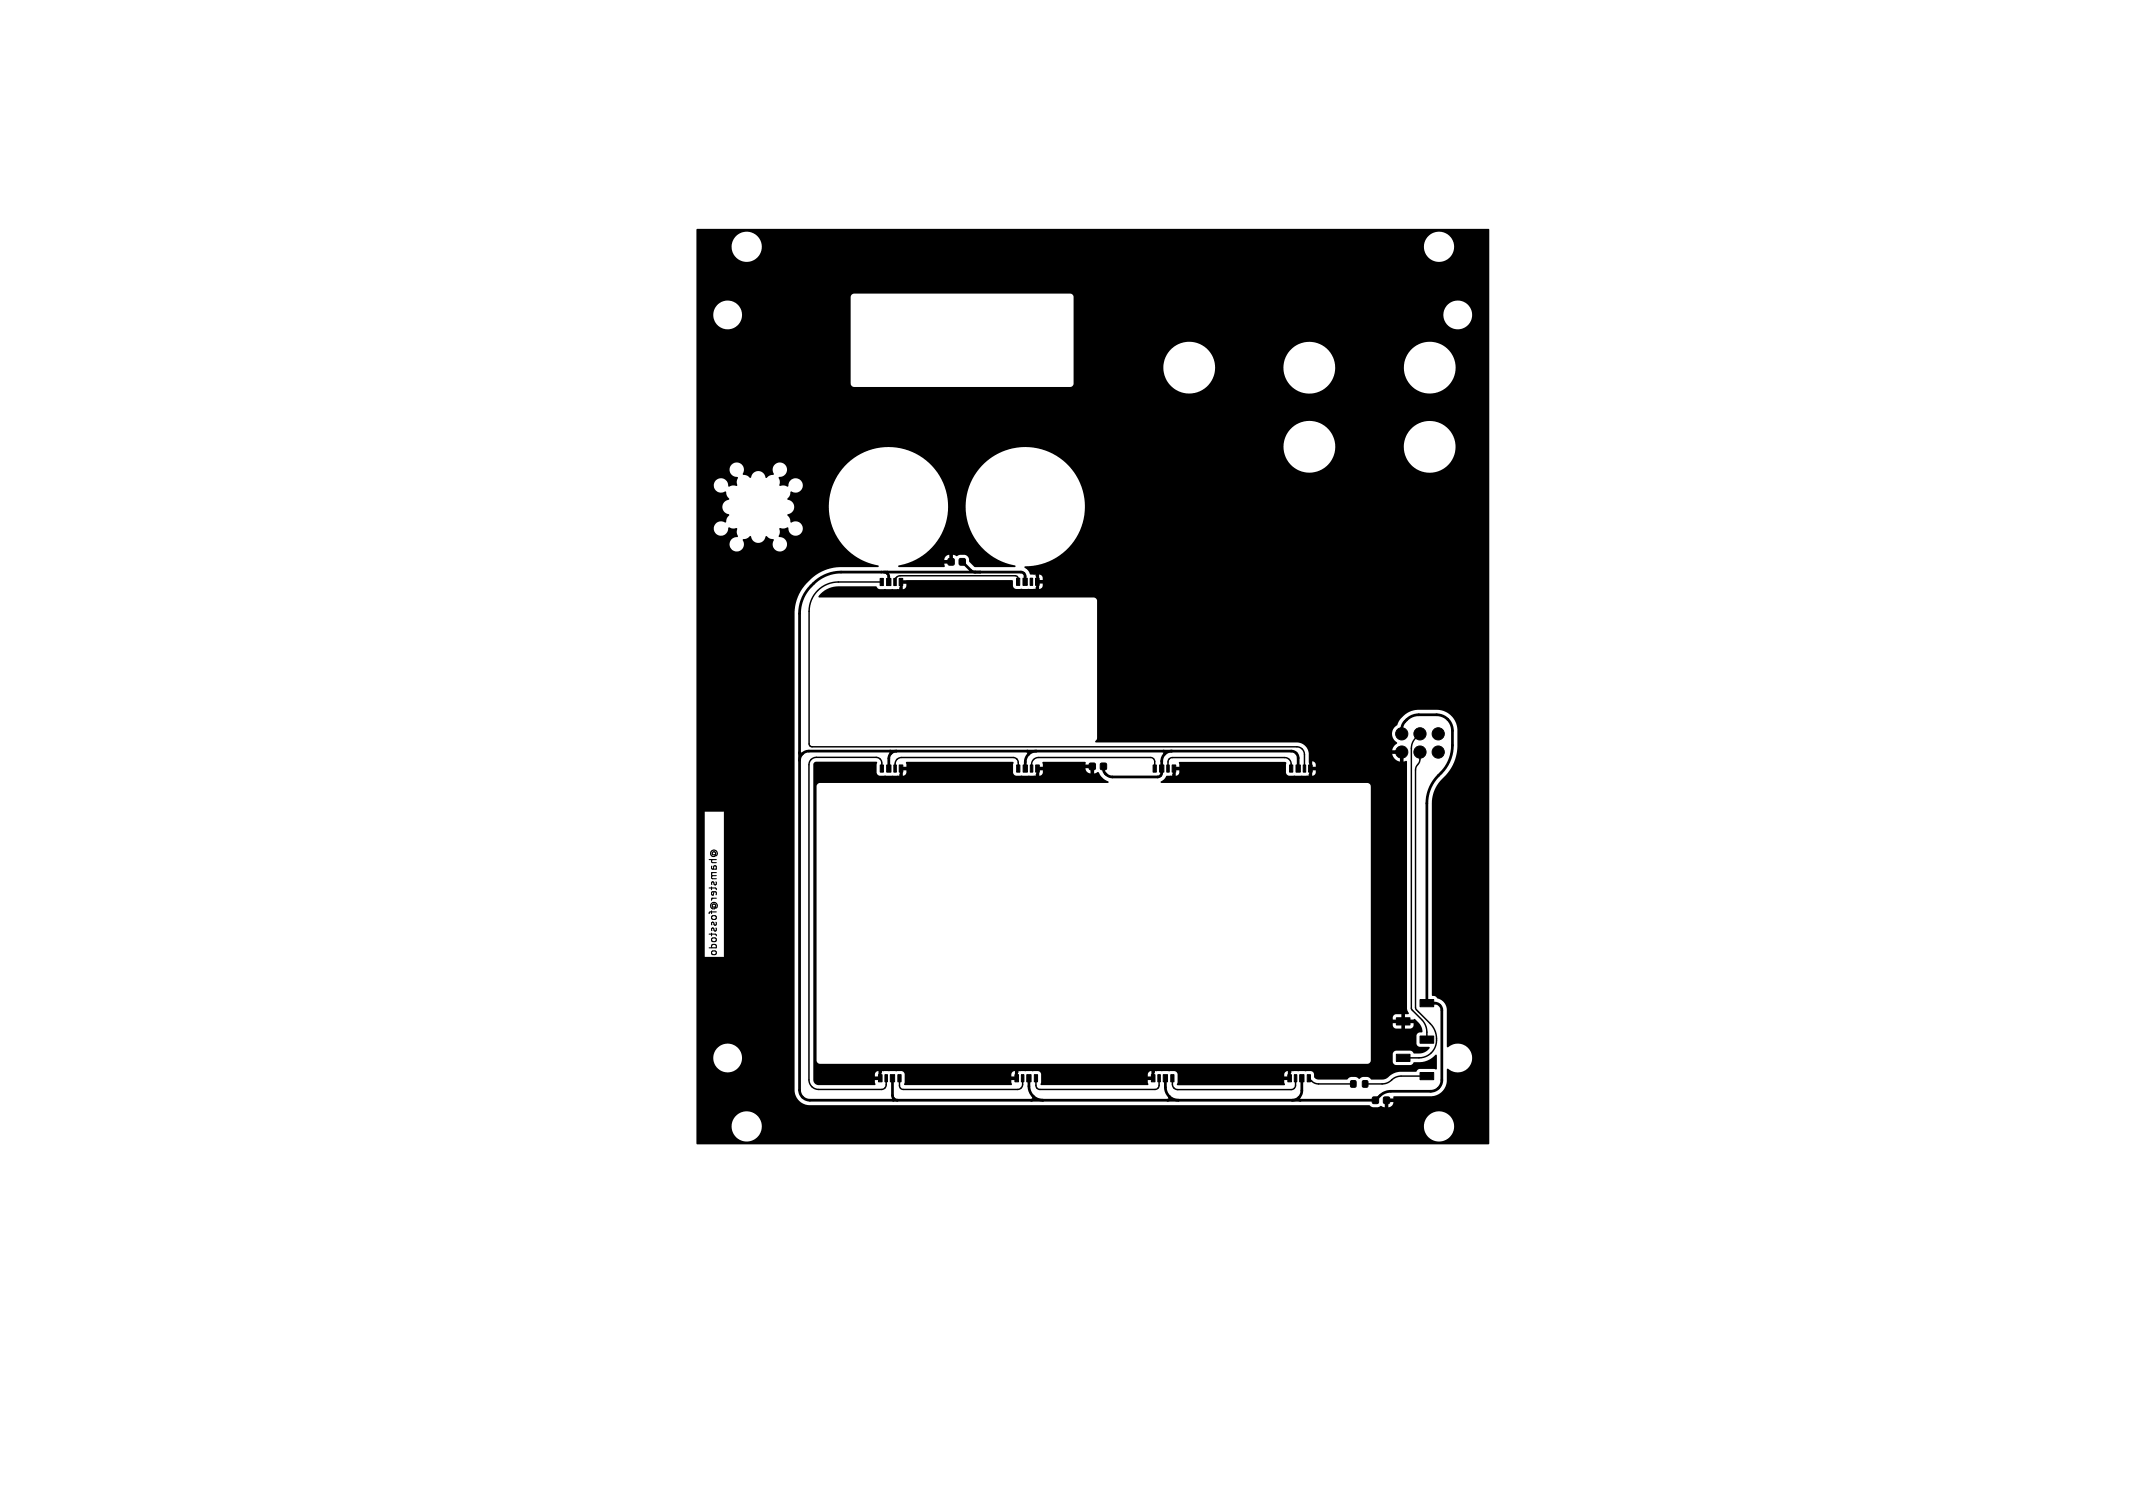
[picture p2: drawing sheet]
<svg xmlns="http://www.w3.org/2000/svg" width="297mm" height="210mm" viewBox="0 0 297 210" stroke-linecap="round" stroke-linejoin="round" font-family="sans-serif">
<g fill="none" stroke="#000" stroke-width=".15">
<path d="M98.7 119.7h1M99.2 119h.4M99.2 119.7l-.1 .2v.2h.6M99.3 119a.24 .24 0 0 1-.1-.3 .24 .24 0 0 1 .4 0 .24 .24 0 0 1 0 .3M99.6 119v.1a.43 .43 0 0 1-.7-.2 .43 .43 0 0 1 .5-.5 .48 .48 0 0 1 .4 .3 .48 .48 0 0 1-.1 .5M98.7 123.7h.9l.1 .2M98.7 130.1h.9l.1 .2M98.7 132h1M99.1 123.5v.4M99.1 126.9v.3M99.1 129.9v.4M99.1 121.5h.6"/>
<path d="M99.1 125.1h.6M99.1 133.4h.6M99.1 135.7h.6M99.1 120.6v.4h.6M99.1 127.6l.5-.1 .1 .1v.3l-.1 .1h-.3l-.2-.1zM99.1 130.7l.5-.1 .1 .1v.2l-.1 .2h-.3l-.2-.2zM99.1 132v-.3l.2-.2 .4 .1v.4M99.1 132.5l.5-.1 .1 .1v.3l-.1 .1h-.3l-.2-.1zM99.1 134.8l.5-.1 .1 .1v.2l-.1 .2h-.3l-.2-.2zM99.1 136.7v-.3l.2-.2 .4 .1v.4M99.2 121.5l-.1 .3 .1 .1M99.2 133.4l-.1 .1v.3h.6"/>
<path d="M99.2 126.3h.4M99.2 121.9l-.1 .2v.2l.6 .1M99.2 121.9h.5M99.3 126.3a.24 .24 0 0 1-.1-.3 .24 .24 0 0 1 .4 0 .24 .24 0 0 1 0 .3M99.3 125.1l-.2 .3M99.3 135.7l-.2 .2M99.3 121l.1-.3 .1-.1 .2 .1v.3M99.4 124.2l-.1 .5-.2-.1v-.3l.1-.1h.5v.4M99.6 126.3v.1a.43 .43 0 0 1-.7-.2 .43 .43 0 0 1 .5-.5 .48 .48 0 0 1 .4 .3 .48 .48 0 0 1-.1 .5M99.6 134.3h.1M99.7 122.8v.4h-.2l-.2-.4-.2 .1v.3M99.7 128.4v.4h-.2l-.2-.4-.2 .2v.2"/>
<path d="M99.7 129.2v.4h-.2l-.2-.4-.2 .2v.2M99.7 127h-.8l-.2 .2M100 136.3l.1 .2-.2 .2h-.8"/>
</g>
<g fill="#000" stroke="#000" stroke-width=".14">
<path d="M132.1 77.8h.7v.8h-.7zM133.6 77.8h.8v.8h-.8zM122.5 80.6h.5v1h-.5zM123.5 80.6h.6v1h-.6zM124.5 80.6h.3v1h-.3zM125.2 80.6h.5v1h-.5zM141.5 80.5h.5v1h-.5zM142.4 80.5h.6v1h-.6zM143.4 80.5h.4v1h-.4zM144.2 80.5h.5v1h-.5zM122.6 106.5h.4v1h-.4zM123.5 106.5h.6v1h-.6z"/>
<path d="M124.5 106.5h.3v1h-.3zM125.2 106.5h.5v1h-.5zM141.6 106.5h.4v1h-.4zM142.5 106.5h.6v1h-.6zM143.5 106.5h.3v1h-.3zM144.2 106.5h.5v1h-.5zM151.7 106.3h.8v.8h-.8zM153.3 106.3h.7v.8h-.7zM160.6 106.5h.4v1h-.4zM161.5 106.5h.6v1h-.6zM162.5 106.5h.3v1h-.3zM163.2 106.5h.5v1h-.5z"/>
<path d="M179.6 106.5h.4v1h-.4zM180.5 106.5h.6v1h-.6zM181.5 106.5h.3v1h-.3zM182.2 106.5h.5v1h-.5zM197.7 139.2h1.9v1h-1.9zM122.3 149.7h.5v1h-.5zM123.2 149.7h.4v1h-.4zM124 149.7h.6v1h-.6zM125 149.7h.5v1h-.5zM141.3 149.7h.5v1h-.5zM142.2 149.7h.4v1h-.4zM143 149.7h.6v1h-.6z"/>
<path d="M144 149.7h.5v1h-.5zM160.3 149.7h.5v1h-.5zM161.2 149.7h.4v1h-.4zM162 149.7h.6v1h-.6zM163 149.7h.5v1h-.5zM179.3 149.7h.5v1h-.5zM180.2 149.7h.4v1h-.4zM181 149.7h.6v1h-.6zM182 149.7h.5v1h-.5zM188.1 150.5h.7v.9h-.7zM189.7 150.5h.7v.9h-.7zM191.1 152.8h.8v.8h-.8z"/>
<path d="M192.7 152.8h.7v.8h-.7zM194.4 141.7h1.9v1h-1.9zM194.4 146.8h1.9v1h-1.9zM197.7 144.3h1.9v1h-1.9zM197.7 149.4h1.9v1h-1.9z"/>
<circle cx="195.2" cy="102.2" r=".85"/>
<circle cx="195.2" cy="104.7" r=".85"/>
<circle cx="197.7" cy="102.2" r=".85"/>
<circle cx="197.7" cy="104.7" r=".85"/>
<circle cx="200.3" cy="102.2" r=".85"/>
<circle cx="200.3" cy="104.7" r=".85"/>
</g>
<g fill="none" stroke="#000" stroke-width=".2">
<path d="M122.8 81h-6.1a4.1 4.1 0 0 0-4 4.1v18.5v.2l.2 .2h67.7a1.07 1.07 0 0 1 1 1.1v1.9M141.8 81l-.1-.6-.3-.2h-16a.74 .74 0 0 0-.8 .8M122.8 107v-.7a.79 .79 0 0 0-.8-.8h-8.3a1.02 1.02 0 0 0-1.1 1v43.9a1.35 1.35 0 0 0 1.4 1.3h8.7a.66 .66 0 0 0 .7-.6v-.9M124.6 107a1.42 1.42 0 0 1 .3-1.2l.6-.3h15.6a.71 .71 0 0 1 .7 .7v.8M143.6 107a1.15 1.15 0 0 1 .8-1.5h15.8l.4 .2 .2 .2v1.1M162.6 107l.1-1.1 .1-.2 .4-.2h15.7a.9 .9 0 0 1 .9 .9v.6M197.7 102.2l-.9 .9-.2 .5-.1 .6v36.2l.1 .2 1.6 1.6 .3 .6 .2 .6v1.4M197.7 102.2h.1M197.7 104.7a2.16 2.16 0 0 1-.2 1.6l-.3 .5-.1 .4v33.1l.1 .3 2 2a2.74 2.74 0 0 1 .8 2.7 2.74 2.74 0 0 1-2.1 2h-2.5M125.2 150.2l.1 1.1 .2 .3 .3 .1h15.9a.71 .71 0 0 0 .7-.7v-.8M144.2 150.2l.1 1.1 .1 .3 .4 .1h16l.3-.1 .3-.3v-1.1M163.2 150.2v.8a.74 .74 0 0 0 .8 .7h15.8l.4-.1 .2-.3v-1.1"/>
<path d="M182.2 150.2l.7 .6 .5 .1h5M198.7 149.9h-3.6a2.55 2.55 0 0 0-1.8 .8l-.7 .2h-2.5"/>
</g>
<g fill="none" stroke="#000" stroke-width=".38">
<path d="M123.2 79.7l.3 .1M123.5 79.8l.2 .3 .1 .9M123.5 79.7v.1M134 78.2l1.3 1.3 .5 .2M142.7 81v-1l-.3-.3h-.2h-25.1a6 6 0 0 0-5.8 5.8v66.3a1.43 1.43 0 0 0 1.5 1.4h78.7M111.3 104.8l.2 .2h.2M111.7 105l.4-.3 .5-.1h67.2a.96 .96 0 0 1 1 1v1.4M111.7 105l-.3 .4-.1 .5M123.9 104.6l.2 .1v.2M124.1 104.9l-.3 .5v1.6M124.8 104.6l-.4 .1-.3 .2M143 104.6l.3 .2-.1 .2"/>
<path d="M143.2 105l-.3 .4a2.67 2.67 0 0 0-.1 1.6M144.3 104.6l-.7 .2-.4 .2M162 104.6l.2 .2v.2M162.2 105l-.4 .8v1.8l-.1 .3-.2 .2-6.6 .1a1.27 1.27 0 0 1-1.3-1.5M163.2 104.6l-.6 .1-.4 .3M195.2 102.2a2.34 2.34 0 0 1 2.3-2.7h2.5a2.2 2.2 0 0 1 2.2 2.2 10.6 10.6 0 0 1-.1 3.5 7 7 0 0 1-2.2 3.2 5.4 5.4 0 0 0-1.2 3.5v27.8h1.1a.97 .97 0 0 1 1 1v9.7a1.55 1.55 0 0 1-1.6 1.6h-5.6l-.7 .1a3.4 3.4 0 0 0-1.4 1.1M124.3 150.2v2.4l.2 .4M124.5 153v.2h-.1M124.5 153l.4 .2M143.3 150.2v1.5l.2 .5 .3 .4M143.8 152.6l.1 .4-.3 .2M143.8 152.6l.6 .4 .8 .2"/>
<path d="M162.3 150.2v1.5l.2 .6 .3 .4M162.8 152.7l.1 .3-.3 .2M162.8 152.7l.5 .3 .8 .2M180.9 152.8l-.4 .3-.6 .1M180.9 152.8l-.1 .3 .2 .1M181.3 150.2l-.1 1.9-.3 .7M191.5 153.2h.1"/>
</g>
<path d="M97 31.9h110.2l.2 .1v127.3l-110.3 .1-.1-.1v-2.4h4.9a2.11 2.11 0 0 0 2.1 2.1 2.11 2.11 0 0 0 2.1-2.1h92.2a2.11 2.11 0 0 0 3 1.8 2.11 2.11 0 0 0 .3-3.6 2.11 2.11 0 0 0-3.3 1.5v.3h-92.2v-.3a2.11 2.11 0 0 0-2.3-1.8 2.11 2.11 0 0 0-1.9 2.1h-4.9v-5.2h13.6l.2 .9a2.13 2.13 0 0 0 2 1.3h77.8l.5 .3h.8l.4-.2 .5 .2v-.7h.5v.7a.71 .71 0 0 0 .7-.7h-1.2v-.5h1.2v-.2l.1-.1h5a2.25 2.25 0 0 0 2.4-2.4v-1.4a.46 .46 0 0 1 .5 .2 2 2 0 0 0 3-2 2 2 0 0 0-3.3-1.3l-.2-.1v-4.9a1.86 1.86 0 0 0-1.4-1.8l-.2-.2-.5-.1v-.1v-26.7a4.8 4.8 0 0 1 1.4-3.4 6.2 6.2 0 0 0 2.1-4.8v-1.9a2.89 2.89 0 0 0-3-3h-2.5l-.9 .2-1 .6-.6 .7-.3 .6a1.42 1.42 0 0 0-.1 2.5l-.5 .7-.2 .4h.9v.5h-.9l.2 .4 .3 .4 .6 .3v-.9h.5v.9l.4-.1 .1 .1v34.4l.3 .6-.1 .1h-.5v.8l1.4-.1 .7 .7 .2 .4 .2 .7-.4 .1a.49 .49 0 0 0-.5 .4v1.1a.49 .49 0 0 0 .5 .5h1.3l.1 .1a1.77 1.77 0 0 1-1.5 .8h-.8l-.4-.4h-2a.49 .49 0 0 0-.5 .5v1.1a.49 .49 0 0 0 .5 .4h2l.5-.4h.6a3.2 3.2 0 0 0 2.4-1l.2 .1-.1 1.9h-2.3l-.3 .1-.2 .3h-2.5l-.6 .1-.7 .5a1.31 1.31 0 0 1-1 .4h-1.4l-.7-.3h-.5l-.5 .3-.5-.3h-.6l-.7 .3h-3.9l-.6-.2v-.5a.49 .49 0 0 0-.5-.4h-2.7l-.1 1.2h-.9l.1 .6-.1 .1h-14.8l-.1-.1 .1-.3v-.8h15.3v-.7a.49 .49 0 0 0-.5 .4v.3h-14.8a.56 .56 0 0 0-.5-.7h-2.7l-.1 1.2h-.9l.1 .6-.1 .1h-14.8l-.1-.1 .1-1.1h15.3v-.7a.49 .49 0 0 0-.5 .4v.3h-14.8a.56 .56 0 0 0-.5-.7h-2.7l-.1 1.2h-.9l.1 .6-.1 .1h-14.8l-.1-.1 .1-1.1h15.3v-.7a.49 .49 0 0 0-.5 .4v.3h-14.8a.56 .56 0 0 0-.5-.7h-2.7l-.1 1.2h-.9l.1 .6-.1 .1h-7.7a.76 .76 0 0 1-.9-.8v-.4h9.1v-.7a.49 .49 0 0 0-.5 .4v.3h-8.6v-43.4a.42 .42 0 0 1 .5-.4h8.3l.1 .1v1.4a.49 .49 0 0 0 .4 .4h2.7l.1-.7h.4l.1 .7a.49 .49 0 0 0 .4-.4v-.3h-.9v-.4l.1-.1h.8l-.1-.6 .2-.1h14.7l.1 .1v1.4l.2 .4h2.9l.1-.7h.4v.7a.49 .49 0 0 0 .5-.4v-.3h-.9v-.3h6.8a.71 .71 0 0 0 .7 .7v-.7h-7.5v-.1l.1-.1h.8l-.1-.6 .2-.1h5.8l.1 .1-.1 .3h1.2v1.2l.6-.2 .6 .8 .8 .5 .1 .2h-.1h-40.2l-.3 .2-.1 .3v38.2l.2 .3 .2 .2h76.3l.3-.2 .2-.3v-5.2h3a.57 .57 0 0 0 .5 .7h.7v-.7h.5v.7h.8a.49 .49 0 0 0 .4-.4v-.3h-5.9v-.5h4.2v-.8h-.7a.49 .49 0 0 0-.5 .5v.3h-3v-32.5l-.1-.3-.4-.2h-28.7h-.1v-.2l.6-.3 .2-.4 .8-.1 .1-.7h.4l.1 .7a.49 .49 0 0 0 .4-.4v-.3h-.9v-.4l.1-.1h.8l-.1-.6 .2-.1h14.6l.2 .1v1.4l.2 .4h2.9l.1-.7h.4v.7a.49 .49 0 0 0 .5-.4v-.3h-.9l-.1-1.3h.5v.8h.5a.57 .57 0 0 0-.4-.8h-.6v-1a1.67 1.67 0 0 0-1.5-1.6h-28.2v-.1l.3-.5v-19.2l-.2-.2-.2-.2h-38.4v-.2a3.5 3.5 0 0 1 2.8-1.3h5.2l.4 .3h2.8l.1-.7h.4v.7a.49 .49 0 0 0 .5-.4v-.3h-.9v-.4l1-.1h14.6l.1 .1v.7a.49 .49 0 0 0 .5 .4h2.7l.1-.7h.4v.7a.49 .49 0 0 0 .5-.4v-.3h-.9l-.1-1.3h.5v.8h.5v-.3a.49 .49 0 0 0-.5-.5h-1.2l-.1-.1a1.4 1.4 0 0 0-.7-.8v-.2a8.3 8.3 0 0 0 8.4-8.6 8.3 8.3 0 0 0-9-8 8.3 8.3 0 0 0-7.6 9.4 8.3 8.3 0 0 0 6.9 7.1v.1l-.1 .1h-5.5l-.9-.8a.76 .76 0 0 0-.6-.9h-.7l-.4 .2-.5-.2v1.1l-1.2 .1 .1 .4-.2 .1h-6.2l-.1-.1v-.2l1.4-.3 .9-.4h4.8v-.7a.71 .71 0 0 0-.7 .7h-4.1l.1-.1a8.3 8.3 0 0 0 2-13.2 8.3 8.3 0 0 0-13.2 2.1 8.3 8.3 0 0 0 6 12l.1 .1-.2 .1h-5.7l-.9 .2-1.2 .4-1.1 .7-1.3 1.3-.9 1.5-.4 1.3-.1 .8v66.5h-13.6v-4.4h2.3a2.01 2.01 0 0 0 2.9 1.8 2.01 2.01 0 0 0 .3-3.4 2.01 2.01 0 0 0-3.2 1.4v.2h-2.3v-34.3h1.1v20.3h2.7v-20.3h-3.8v-39.3h2.4v.2a1.02 1.02 0 0 0 1.2 .7 1.02 1.02 0 0 0 .8-1.1l.1-.1a1.13 1.13 0 0 0 1.1 .1v.2a1.3 1.3 0 0 0 .1 1 1.01 1.01 0 0 0-1.1 .9 1.01 1.01 0 0 0 .9 1.2 1.01 1.01 0 0 0 1.1-1l-.2-.6 .1-.1a1.27 1.27 0 0 0 1-.5l.1 .1a1 1 0 0 0 1 .9 1 1 0 0 0 1-.9h.1a1.51 1.51 0 0 0 1 .4 1.02 1.02 0 0 0 .2 1.5 1.02 1.02 0 0 0 1.4-.1 1.02 1.02 0 0 0-.1-1.5l-.8-.3 .2-.5-.1-.6 .2-.1a1.35 1.35 0 0 0 1 0 1.03 1.03 0 0 0 1.1 1.2 1.03 1.03 0 0 0 .9-1.4 1.03 1.03 0 0 0-1.5-.5l-.1-.1a1.33 1.33 0 0 0-.5-1l.1-.1a1.02 1.02 0 0 0 .9-1 1.02 1.02 0 0 0-.9-1l-.1-.2a1.56 1.56 0 0 0 .5-1 1.02 1.02 0 0 0 1.5-.2 1.02 1.02 0 0 0-.4-1.5 1.02 1.02 0 0 0-1.4 .7l-.1 .4-.5-.2-.6 .1-.1-.2a1.1 1.1 0 0 0-.1-1l.1-.1a1.01 1.01 0 0 0 1.1-1.1 1.01 1.01 0 0 0-1.4-.8 1.01 1.01 0 0 0-.4 1.5l-.1 .1-.5 .1-.5 .4-.1-.1a1.02 1.02 0 0 0-1-.9 1.02 1.02 0 0 0-1 .9l-.2 .1-.3-.3-.6-.2v-.2a1.02 1.02 0 0 0-.7-1.5 1.02 1.02 0 0 0-1.3 1 1.02 1.02 0 0 0 1.2 1l.1 .2-.2 .6 .1 .4-.2 .1a1.35 1.35 0 0 0-1.1 .1 1.02 1.02 0 0 0-.9-1.2 1.02 1.02 0 0 0-1.1 1 1.02 1.02 0 0 0 1.2 1l.4-.2 .1 .2a1.09 1.09 0 0 0 .4 .8v.2a1.03 1.03 0 0 0-.9 1 1.03 1.03 0 0 0 .9 1v.2a1.56 1.56 0 0 0-.5 1 1.06 1.06 0 0 0-1.6 .9h-2.4v-11.5h81.7l.1 .8a3.6 3.6 0 0 0 3.9 2.8 3.6 3.6 0 0 0 3.2-3.6h9.6v.8a3.6 3.6 0 0 0 5.8 2.1 3.6 3.6 0 0 0-.7-6.1 3.6 3.6 0 0 0-5.1 3.2h-9.6a3.6 3.6 0 0 0-3.6-3.6 3.6 3.6 0 0 0-3.6 3.6h-81.7v-8.7h21.4l.2 .3 .3 .1h30.2l.3-.2 .1-.2v-2.3h12.5a3.6 3.6 0 0 0 3.6 3.6 3.6 3.6 0 0 0 3.6-3.6h9.5v.4a3.6 3.6 0 0 0 3.8 3.2 3.6 3.6 0 0 0 3.4-3.6h9.6v.4a3.6 3.6 0 0 0 5.6 2.6 3.6 3.6 0 0 0-.3-6.2 3.6 3.6 0 0 0-5.3 3.2h-9.6v-.4a3.6 3.6 0 0 0-2.8-3.1 3.6 3.6 0 0 0-3.9 1.7l-.4 1.1-.1 .7h-9.5a3.6 3.6 0 0 0-3.6-3.6 3.6 3.6 0 0 0-3.6 3.6h-12.5v-7.3h51.5v.2a2.01 2.01 0 0 0 3.1 1.4 2.01 2.01 0 0 0-.2-3.4 2.01 2.01 0 0 0-2.9 1.8h-51.5v-2.6l-.2-.3-.2-.1h-30.2l-.3 .1-.2 .3v12.2h-21.4v-9.6h2.3v.2a2.01 2.01 0 0 0 3.2 1.4 2.01 2.01 0 0 0-.3-3.4 2.01 2.01 0 0 0-2.9 1.8h-2.3v-9.5h4.9a2.11 2.11 0 0 0 2.1 2.1 2.11 2.11 0 0 0 2.1-2.1h92.2a2.11 2.11 0 0 0 3 1.8 2.11 2.11 0 0 0 .3-3.6 2.11 2.11 0 0 0-3.3 1.5v.3h-92.2v-.3a2.11 2.11 0 0 0-2.3-1.8 2.11 2.11 0 0 0-1.9 2.1h-4.9z" fill="#000"/>
</svg>
